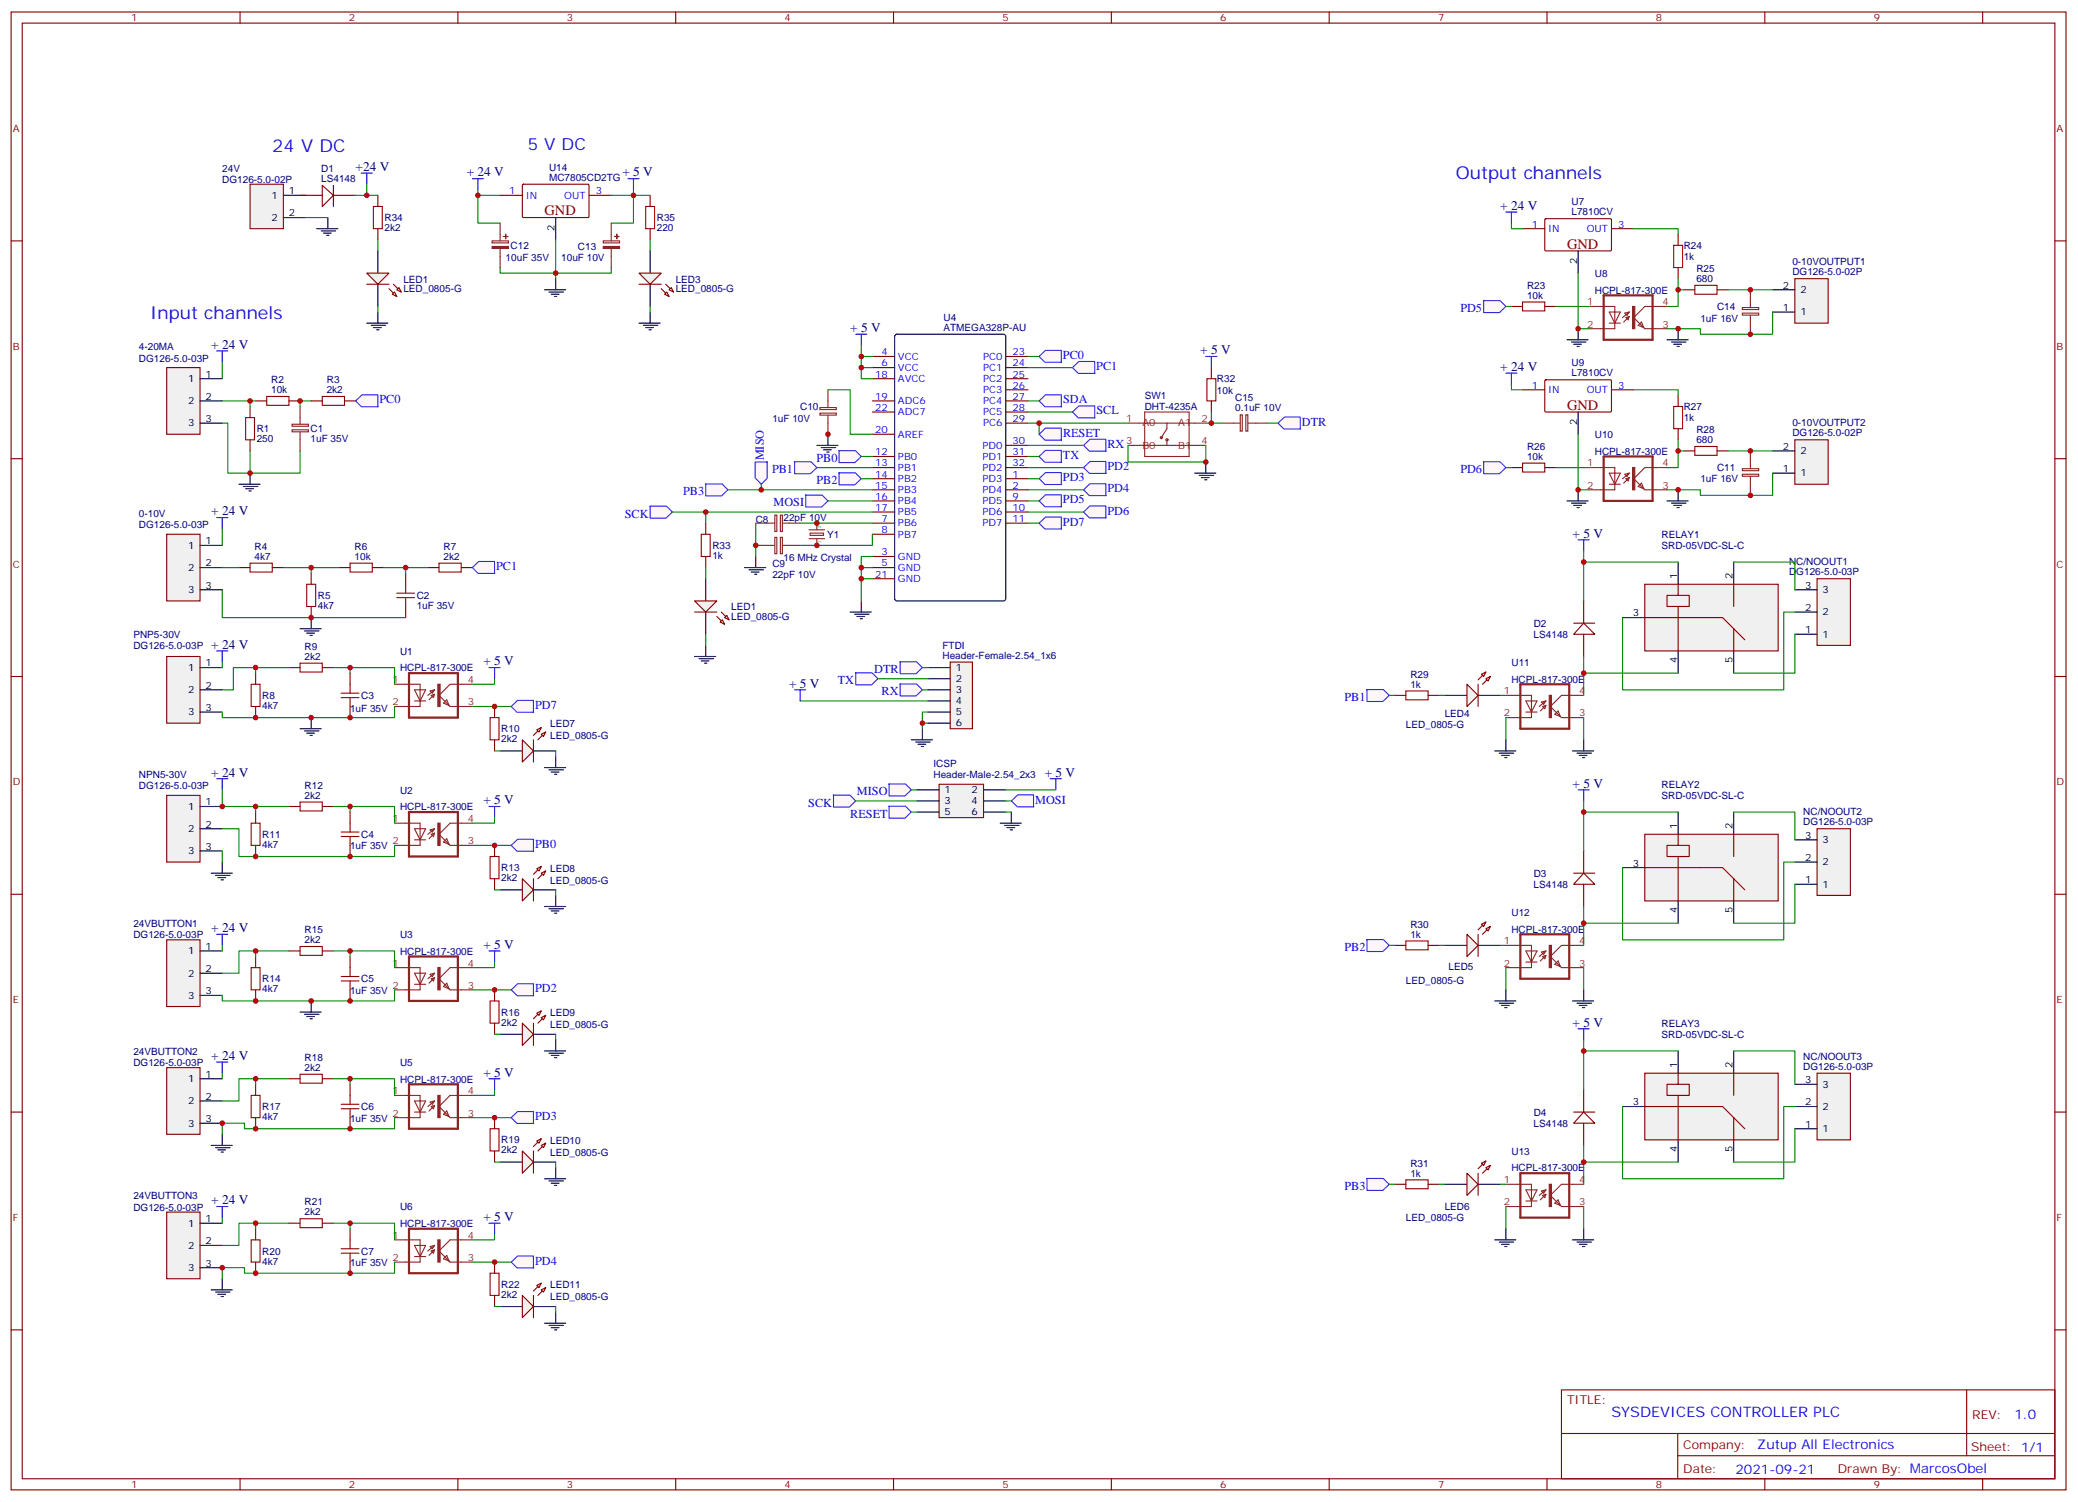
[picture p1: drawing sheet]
<svg xmlns="http://www.w3.org/2000/svg" width="660mm" height="477mm" viewBox="0 0 660 477" stroke-linecap="round" stroke-linejoin="round" font-family="sans-serif">
<defs><g id="words">
<g font-size="5.6" fill="#00f">
<text x="86.4" y="48.3">24 V DC</text>
<text x="462.1" y="56.7">Output channels</text>
<text x="47.6" y="101.2">Input channels</text>
</g>
<text font-size="5.3" fill="#00f" x="167.6" y="47.7">5 V DC</text>
<g font-size="4.6" fill="#800">
<text x="172.9" y="68.4">GND</text>
<text x="497.4" y="79">GND</text>
<text x="497.4" y="130.1">GND</text>
</g>
<text font-size="4.6" fill="#00f" x="511.5" y="449.7">SYSDEVICES CONTROLLER PLC</text>
<g font-size="4.2" fill="#000080">
<text x="112.9" y="54.3">+24 V</text>
<text x="148.2" y="56">+ 24 V</text>
<text x="197.6" y="56">+ 5 V</text>
<text x="476.2" y="66.6">+ 24 V</text>
<text x="269.9" y="105.4">+ 5 V</text>
<text x="67" y="110.7">+ 24 V</text>
<text x="381" y="112.5">+ 5 V</text>
<text x="476.2" y="117.8">+ 24 V</text>
<text x="67" y="163.6">+ 24 V</text>
<text x="499.2" y="170.7">+ 5 V</text>
<text x="67" y="206">+ 24 V</text>
<text x="153.5" y="211.2">+ 5 V</text>
<text x="250.5" y="218.3">+ 5 V</text>
<text x="67" y="246.5">+ 24 V</text>
<text x="331.6" y="246.5">+ 5 V</text>
<text x="499.2" y="250">+ 5 V</text>
<text x="153.5" y="255.3">+ 5 V</text>
<text x="67" y="295.9">+ 24 V</text>
<text x="153.5" y="301.2">+ 5 V</text>
<text x="499.2" y="325.9">+ 5 V</text>
<text x="67" y="336.5">+ 24 V</text>
<text x="153.5" y="341.8">+ 5 V</text>
<text x="67" y="382.3">+ 24 V</text>
<text x="153.5" y="387.6">+ 5 V</text>
</g>
<g font-size="4.2" fill="#00f">
<text x="639.5" y="450.5">1.0</text>
<text x="557.8" y="460.1">Zutup All Electronics</text>
<text x="550.9" y="467.9">2021-09-21</text>
</g>
<g font-size="3.9" fill="#00f">
<text x="463.6" y="99.1">PD5</text>
<text x="337.4" y="114">PC0</text>
<text x="348" y="117.5">PC1</text>
<text x="120.5" y="128">PC0</text>
<text x="337.4" y="128">SDA</text>
<text x="348" y="131.6">SCL</text>
<text x="413.3" y="135.1">DTR</text>
<text x="337.4" y="138.6">RESET</text>
<text x="351.5" y="142.2">RX</text>
<text x="242.4" y="146.2" transform="rotate(-90 242.4 146.2)">MISO</text>
<text x="259.2" y="146.7">PB0</text>
<text x="337.4" y="145.7">TX</text>
<text x="351.5" y="149.2">PD2</text>
<text x="245.1" y="150.2">PB1</text>
<text x="259.2" y="153.7">PB2</text>
<text x="337.4" y="152.8">PD3</text>
<text x="463.6" y="150.2">PD6</text>
<text x="216.8" y="157.3">PB3</text>
<text x="245.6" y="160.8">MOSI</text>
<text x="337.4" y="159.8">PD5</text>
<text x="351.5" y="156.3">PD4</text>
<text x="198.3" y="164.3">SCK</text>
<text x="337.4" y="166.9">PD7</text>
<text x="351.5" y="163.3">PD6</text>
<text x="157.5" y="181">PC1</text>
<text x="277.5" y="213.7">DTR</text>
<text x="265.9" y="217.2">TX</text>
<text x="279.9" y="220.8">RX</text>
<text x="169.9" y="225.1">PD7</text>
<text x="426.8" y="222.5">PB1</text>
<text x="256.6" y="256">SCK</text>
<text x="272" y="252.5">MISO</text>
<text x="328.6" y="255.1">MOSI</text>
<text x="269.9" y="259.6">RESET</text>
<text x="169.9" y="269.2">PB0</text>
<text x="426.8" y="301.9">PB2</text>
<text x="169.9" y="315">PD2</text>
<text x="169.9" y="355.6">PD3</text>
<text x="426.8" y="377.8">PB3</text>
<text x="169.9" y="401.5">PD4</text>
</g>
<g font-size="3.9" fill="#800">
<text x="497.4" y="445.8">TITLE:</text>
<text x="626" y="450.5">REV:</text>
<text x="534.3" y="460">Company:</text>
<text x="625.7" y="460.7">Sheet: 1/1</text>
<text x="534.3" y="467.7">Date:</text>
<text x="583.4" y="467.8">Drawn By: MarcosObel</text>
</g>
<g font-size="3.2" fill="#800">
<text x="41.6" y="6.8">1</text>
<text x="110.8" y="6.8">2</text>
<text x="179.9" y="6.8">3</text>
<text x="249.1" y="6.8">4</text>
<text x="318.2" y="6.8">5</text>
<text x="387.3" y="6.8">6</text>
<text x="456.5" y="6.8">7</text>
<text x="525.6" y="6.8">8</text>
<text x="594.8" y="6.8">9</text>
<text x="4.1" y="41.9">A</text>
<text x="652.8" y="41.9">A</text>
<text x="4.1" y="111.1">B</text>
<text x="652.8" y="111.1">B</text>
<text x="4.1" y="180.2">C</text>
<text x="652.8" y="180.2">C</text>
<text x="4.1" y="249.3">D</text>
<text x="652.8" y="249.3">D</text>
<text x="4.1" y="318.5">E</text>
<text x="652.8" y="318.5">E</text>
<text x="4.1" y="387.6">F</text>
<text x="652.8" y="387.6">F</text>
<text x="41.6" y="472.5">1</text>
<text x="110.8" y="472.5">2</text>
<text x="179.9" y="472.5">3</text>
<text x="249.1" y="472.5">4</text>
<text x="318.2" y="472.5">5</text>
<text x="387.3" y="472.5">6</text>
<text x="456.5" y="472.5">7</text>
<text x="525.6" y="472.5">8</text>
<text x="594.8" y="472.5">9</text>
</g>
<g font-size="3.2" fill="#000080">
<text x="70.6" y="58">DG126-5.0-02P</text>
<text x="70.6" y="54.5">24V</text>
<text x="102" y="57.8">LS4148</text>
<text x="102" y="54.6">D1</text>
<text x="174.3" y="57.4">MC7805CD2TG</text>
<text x="174.3" y="54.2">U14</text>
<text x="498.8" y="65.2">U7</text>
<text x="122.1" y="70.3">R34</text>
<text x="208.5" y="70.3">R35</text>
<text x="498.8" y="68.4">L7810CV</text>
<text x="122.1" y="73.4">2k2</text>
<text x="208.5" y="73.4">220</text>
<text x="160.5" y="83">10uF 35V</text>
<text x="162.1" y="79">C12</text>
<text x="178.2" y="83">10uF 10V</text>
<text x="183.4" y="79.4">C13</text>
<text x="534.5" y="82.6">1k</text>
<text x="534.5" y="79.1">R24</text>
<text x="128.1" y="89.7">LED1</text>
<text x="214.5" y="89.7">LED3</text>
<text x="506.2" y="87.9">U8</text>
<text x="538.5" y="89.5">680</text>
<text x="538.5" y="86.4">R25</text>
<text x="569" y="87.4">DG126-5.0-02P</text>
<text x="569" y="84.2">0-10VOUTPUT1</text>
<text x="128.1" y="92.8">LED_0805-G</text>
<text x="214.5" y="92.8">LED_0805-G</text>
<text x="484.7" y="94.8">10k</text>
<text x="484.7" y="91.6">R23</text>
<text x="506.2" y="93.2">HCPL-817-300E</text>
<text x="299.5" y="101.8">U4</text>
<text x="545" y="98.5">C14</text>
<text x="299.5" y="105.1">ATMEGA328P-AU</text>
<text x="539.8" y="102.4">1uF 16V</text>
<text x="44.1" y="111.3">4-20MA</text>
<text x="44.1" y="114.8">DG126-5.0-03P</text>
<text x="498.8" y="119.5">L7810CV</text>
<text x="498.8" y="116.3">U9</text>
<text x="86.1" y="124.8">10k</text>
<text x="86.1" y="121.6">R2</text>
<text x="103.7" y="124.8">2k2</text>
<text x="103.7" y="121.6">R3</text>
<text x="386.3" y="125">10k</text>
<text x="386.3" y="121.4">R32</text>
<text x="254" y="130.2">C10</text>
<text x="363.4" y="130.2">DHT-4235A</text>
<text x="363.4" y="126.7">SW1</text>
<text x="392.1" y="130.6">0.1uF 10V</text>
<text x="392.1" y="127.5">C15</text>
<text x="534.5" y="130.2">R27</text>
<text x="81.5" y="137.3">R1</text>
<text x="98.6" y="137.2">C1</text>
<text x="245.2" y="133.8">1uF 10V</text>
<text x="534.5" y="133.8">1k</text>
<text x="538.5" y="137.5">R28</text>
<text x="569" y="135.4">0-10VOUTPUT2</text>
<text x="81.5" y="140.5">250</text>
<text x="98.6" y="140.5">1uF 35V</text>
<text x="484.7" y="142.8">R26</text>
<text x="506.2" y="139.1">U10</text>
<text x="538.5" y="140.7">680</text>
<text x="569" y="138.6">DG126-5.0-02P</text>
<text x="484.7" y="146">10k</text>
<text x="506.2" y="144.4">HCPL-817-300E</text>
<text x="545" y="149.7">C11</text>
<text x="539.8" y="153.2">1uF 16V</text>
<text x="44.1" y="167.7">DG126-5.0-03P</text>
<text x="44.1" y="164.2">0-10V</text>
<text x="239.9" y="165.9">C8</text>
<text x="248.7" y="165.5">22pF 10V</text>
<text x="262.6" y="170.7">Y1</text>
<text x="527.4" y="170.9">RELAY1</text>
<text x="80.8" y="177.7">4k7</text>
<text x="80.8" y="174.6">R4</text>
<text x="112.6" y="177.7">10k</text>
<text x="112.6" y="174.6">R6</text>
<text x="140.8" y="177.7">2k2</text>
<text x="140.8" y="174.6">R7</text>
<text x="226.1" y="177.4">1k</text>
<text x="226.1" y="174.4">R33</text>
<text x="245.2" y="180">C9</text>
<text x="248.7" y="178">16 MHz Crystal</text>
<text x="527.4" y="174.4">SRD-05VDC-SL-C</text>
<text x="567.9" y="179.4">NC/NOOUT1</text>
<text x="245.2" y="183.5">22pF 10V</text>
<text x="567.9" y="182.7">DG126-5.0-03P</text>
<text x="100.9" y="190.1">R5</text>
<text x="132.3" y="190.1">C2</text>
<text x="100.9" y="193.3">4k7</text>
<text x="132.3" y="193.3">1uF 35V</text>
<text x="232.1" y="196.8">LED_0805-G</text>
<text x="232.1" y="193.8">LED1</text>
<text x="42.3" y="202.6">PNP5-30V</text>
<text x="486.8" y="202.6">LS4148</text>
<text x="486.8" y="199.1">D2</text>
<text x="42.3" y="206.1">DG126-5.0-03P</text>
<text x="96.7" y="209.5">2k2</text>
<text x="96.7" y="206.3">R9</text>
<text x="127" y="207.9">U1</text>
<text x="299.2" y="209.1">Header-Female-2.54_1x6</text>
<text x="299.2" y="206.1">FTDI</text>
<text x="127" y="213.2">HCPL-817-300E</text>
<text x="447.7" y="215.1">R29</text>
<text x="479.8" y="211.4">U11</text>
<text x="83.3" y="221.9">R8</text>
<text x="114.7" y="221.9">C3</text>
<text x="447.7" y="218.3">1k</text>
<text x="479.8" y="216.7">HCPL-817-300E</text>
<text x="83.3" y="225.1">4k7</text>
<text x="111.1" y="225.9">1uF 35V</text>
<text x="458.6" y="227.6">LED4</text>
<text x="159.1" y="232.5">R10</text>
<text x="174.6" y="230.8">LED7</text>
<text x="446.3" y="231.1">LED_0805-G</text>
<text x="159.1" y="235.7">2k2</text>
<text x="174.6" y="234.7">LED_0805-G</text>
<text x="296.3" y="243.5">ICSP</text>
<text x="44.1" y="250.6">DG126-5.0-03P</text>
<text x="44.1" y="247.1">NPN5-30V</text>
<text x="96.7" y="250.4">R12</text>
<text x="127" y="252">U2</text>
<text x="296.3" y="247">Header-Male-2.54_2x3</text>
<text x="527.4" y="250.2">RELAY2</text>
<text x="96.7" y="253.6">2k2</text>
<text x="127" y="257.3">HCPL-817-300E</text>
<text x="527.4" y="253.8">SRD-05VDC-SL-C</text>
<text x="572.4" y="262">DG126-5.0-03P</text>
<text x="572.4" y="258.9">NC/NOOUT2</text>
<text x="83.3" y="269.2">4k7</text>
<text x="83.3" y="266">R11</text>
<text x="111.1" y="269.6">1uF 35V</text>
<text x="114.7" y="266">C4</text>
<text x="159.1" y="279.7">2k2</text>
<text x="159.1" y="276.6">R13</text>
<text x="174.6" y="280.6">LED_0805-G</text>
<text x="174.6" y="276.7">LED8</text>
<text x="486.8" y="282">LS4148</text>
<text x="486.8" y="278.5">D3</text>
<text x="479.8" y="290.8">U12</text>
<text x="42.3" y="297.8">DG126-5.0-03P</text>
<text x="42.3" y="294.3">24VBUTTON1</text>
<text x="96.7" y="299.4">2k2</text>
<text x="96.7" y="296.3">R15</text>
<text x="127" y="297.8">U3</text>
<text x="447.7" y="297.7">1k</text>
<text x="447.7" y="294.5">R30</text>
<text x="479.8" y="296.1">HCPL-817-300E</text>
<text x="127" y="303.1">HCPL-817-300E</text>
<text x="83.3" y="311.9">R14</text>
<text x="114.7" y="311.9">C5</text>
<text x="459.8" y="307.9">LED5</text>
<text x="83.3" y="315">4k7</text>
<text x="111.1" y="315.6">1uF 35V</text>
<text x="446.3" y="312.3">LED_0805-G</text>
<text x="159.1" y="322.4">R16</text>
<text x="174.6" y="322.6">LED9</text>
<text x="159.1" y="325.6">2k2</text>
<text x="174.6" y="326.5">LED_0805-G</text>
<text x="527.4" y="329.6">SRD-05VDC-SL-C</text>
<text x="527.4" y="326.1">RELAY3</text>
<text x="42.3" y="334.9">24VBUTTON2</text>
<text x="42.3" y="338.4">DG126-5.0-03P</text>
<text x="96.7" y="340">2k2</text>
<text x="96.7" y="336.8">R18</text>
<text x="127" y="338.4">U5</text>
<text x="572.4" y="339.7">DG126-5.0-03P</text>
<text x="572.4" y="336.5">NC/NOOUT3</text>
<text x="127" y="343.7">HCPL-817-300E</text>
<text x="83.3" y="352.4">R17</text>
<text x="114.7" y="352.4">C6</text>
<text x="83.3" y="355.6">4k7</text>
<text x="111.1" y="356.2">1uF 35V</text>
<text x="486.8" y="357.8">LS4148</text>
<text x="486.8" y="354.3">D4</text>
<text x="159.1" y="363">R19</text>
<text x="174.6" y="363.1">LED10</text>
<text x="159.1" y="366.2">2k2</text>
<text x="174.6" y="367">LED_0805-G</text>
<text x="447.7" y="370.3">R31</text>
<text x="479.8" y="371.9">HCPL-817-300E</text>
<text x="479.8" y="366.6">U13</text>
<text x="447.7" y="373.5">1k</text>
<text x="42.3" y="380.8">24VBUTTON3</text>
<text x="96.7" y="382.7">R21</text>
<text x="42.3" y="384.3">DG126-5.0-03P</text>
<text x="96.7" y="385.9">2k2</text>
<text x="127" y="389.6">HCPL-817-300E</text>
<text x="127" y="384.3">U6</text>
<text x="446.3" y="387.8">LED_0805-G</text>
<text x="458.6" y="384.2">LED6</text>
<text x="83.3" y="401.5">4k7</text>
<text x="83.3" y="398.3">R20</text>
<text x="111.1" y="401.9">1uF 35V</text>
<text x="114.7" y="398.3">C7</text>
<text x="159.1" y="412">2k2</text>
<text x="159.1" y="408.9">R22</text>
<text x="174.6" y="412.8">LED_0805-G</text>
<text x="174.6" y="408.9">LED11</text>
</g>
<g font-size="3.2">
<text x="86.2" y="63.1">1</text>
<text x="91.7" y="61.7">1</text>
<text x="86.2" y="70.1">2</text>
<text x="91.7" y="68.7">2</text>
<text x="176" y="73.2" transform="rotate(-90 176 73.2)">2</text>
<text x="500.6" y="83.8" transform="rotate(-90 500.6 83.8)">2</text>
<text x="566" y="91.7">2</text>
<text x="571.5" y="93.1">2</text>
<text x="566" y="98.7">1</text>
<text x="571.5" y="100.1">1</text>
<text x="65.3" y="119.9">1</text>
<text x="59.7" y="121.3">1</text>
<text x="59.7" y="128.3">2</text>
<text x="65.3" y="126.9">2</text>
<text x="59.7" y="135.4">3</text>
<text x="65.3" y="134">3</text>
<text x="500.6" y="134.9" transform="rotate(-90 500.6 134.9)">2</text>
<text x="566" y="142.8">2</text>
<text x="566" y="149.9">1</text>
<text x="571.5" y="144.2">2</text>
<text x="571.5" y="151.3">1</text>
<text x="65.3" y="172.8">1</text>
<text x="59.7" y="174.2">1</text>
<text x="65.3" y="179.8">2</text>
<text x="59.7" y="181.3">2</text>
<text x="532.3" y="183.7" transform="rotate(-90 532.3 183.7)">1</text>
<text x="550" y="183.7" transform="rotate(-90 550 183.7)">2</text>
<text x="59.7" y="188.3">3</text>
<text x="65.3" y="186.9">3</text>
<text x="573" y="186.9">3</text>
<text x="578.6" y="188.3">3</text>
<text x="518.3" y="195.7">3</text>
<text x="573" y="194">2</text>
<text x="578.6" y="195.4">2</text>
<text x="573" y="201">1</text>
<text x="578.6" y="202.4">1</text>
<text x="59.7" y="213">1</text>
<text x="65.3" y="211.6">1</text>
<text x="303.4" y="213">1</text>
<text x="532.3" y="210.4" transform="rotate(-90 532.3 210.4)">4</text>
<text x="550" y="210.4" transform="rotate(-90 550 210.4)">5</text>
<text x="59.7" y="220.1">2</text>
<text x="65.3" y="218.7">2</text>
<text x="303.4" y="216.5">2</text>
<text x="303.4" y="220.1">3</text>
<text x="59.7" y="227.1">3</text>
<text x="65.3" y="225.7">3</text>
<text x="303.4" y="223.6">4</text>
<text x="303.4" y="227.1">5</text>
<text x="303.4" y="230.6">6</text>
<text x="299.9" y="251.8">1</text>
<text x="308.4" y="251.8">2</text>
<text x="59.7" y="257.1">1</text>
<text x="65.3" y="255.7">1</text>
<text x="299.9" y="255.3">3</text>
<text x="308.4" y="255.3">4</text>
<text x="65.3" y="262.7">2</text>
<text x="299.9" y="258.9">5</text>
<text x="308.4" y="258.9">6</text>
<text x="532.3" y="263.1" transform="rotate(-90 532.3 263.1)">1</text>
<text x="550" y="263.1" transform="rotate(-90 550 263.1)">2</text>
<text x="59.7" y="264.2">2</text>
<text x="65.3" y="269.8">3</text>
<text x="573" y="266.3">3</text>
<text x="578.6" y="267.7">3</text>
<text x="59.7" y="271.2">3</text>
<text x="518.3" y="275.1">3</text>
<text x="573" y="273.3">2</text>
<text x="578.6" y="274.7">2</text>
<text x="573" y="280.4">1</text>
<text x="578.6" y="281.8">1</text>
<text x="532.3" y="289.8" transform="rotate(-90 532.3 289.8)">4</text>
<text x="550" y="289.8" transform="rotate(-90 550 289.8)">5</text>
<text x="59.7" y="303">1</text>
<text x="65.3" y="301.6">1</text>
<text x="59.7" y="310">2</text>
<text x="65.3" y="308.6">2</text>
<text x="59.7" y="317.1">3</text>
<text x="65.3" y="315.7">3</text>
<text x="532.3" y="338.9" transform="rotate(-90 532.3 338.9)">1</text>
<text x="550" y="338.9" transform="rotate(-90 550 338.9)">2</text>
<text x="59.7" y="343.5">1</text>
<text x="65.3" y="342.1">1</text>
<text x="573" y="343.9">3</text>
<text x="578.6" y="345.3">3</text>
<text x="59.7" y="350.6">2</text>
<text x="65.3" y="349.2">2</text>
<text x="518.3" y="350.9">3</text>
<text x="573" y="350.9">2</text>
<text x="578.6" y="352.4">2</text>
<text x="59.7" y="357.6">3</text>
<text x="65.3" y="356.2">3</text>
<text x="573" y="358">1</text>
<text x="578.6" y="359.4">1</text>
<text x="532.3" y="365.7" transform="rotate(-90 532.3 365.7)">4</text>
<text x="550" y="365.7" transform="rotate(-90 550 365.7)">5</text>
<text x="59.7" y="389.4">1</text>
<text x="65.3" y="388">1</text>
<text x="65.3" y="395">2</text>
<text x="59.7" y="396.5">2</text>
<text x="59.7" y="403.5">3</text>
<text x="65.3" y="402.1">3</text>
</g>
<g font-size="3.2" fill="#00f">
<text x="161.7" y="61.7">1</text>
<text x="166.9" y="63.1">IN</text>
<text x="179.1" y="63.1">OUT</text>
<text x="189.1" y="61.7">3</text>
<text x="486.2" y="72.2">1</text>
<text x="491.4" y="73.7">IN</text>
<text x="503.7" y="73.7">OUT</text>
<text x="513.6" y="72.2">3</text>
<text x="279.9" y="112.8">4</text>
<text x="321.4" y="112.8">23</text>
<text x="277.8" y="119.9">18</text>
<text x="279.9" y="116.3">6</text>
<text x="285" y="114.2">VCC</text>
<text x="285" y="117.8">VCC</text>
<text x="312.1" y="114.2">PC0</text>
<text x="312.1" y="117.8">PC1</text>
<text x="321.4" y="116.3">24</text>
<text x="321.4" y="119.9">25</text>
<text x="285" y="121.3">AVCC</text>
<text x="312.1" y="121.3">PC2</text>
<text x="312.1" y="124.8">PC3</text>
<text x="321.4" y="123.4">26</text>
<text x="486.2" y="123.4">1</text>
<text x="491.4" y="124.8">IN</text>
<text x="503.7" y="124.8">OUT</text>
<text x="513.6" y="123.4">3</text>
<text x="277.8" y="126.9">19</text>
<text x="277.8" y="130.5">22</text>
<text x="285" y="128.3">ADC6</text>
<text x="285" y="131.9">ADC7</text>
<text x="312.1" y="128.3">PC4</text>
<text x="312.1" y="131.9">PC5</text>
<text x="321.4" y="126.9">27</text>
<text x="321.4" y="130.5">28</text>
<text x="277.8" y="137.5">20</text>
<text x="312.1" y="135.4">PC6</text>
<text x="321.4" y="134">29</text>
<text x="285" y="138.9">AREF</text>
<text x="311.8" y="142.5">PD0</text>
<text x="321.4" y="141">30</text>
<text x="277.8" y="144.6">12</text>
<text x="277.8" y="148.1">13</text>
<text x="285" y="146">PB0</text>
<text x="285" y="149.5">PB1</text>
<text x="311.8" y="146">PD1</text>
<text x="311.8" y="149.5">PD2</text>
<text x="321.4" y="144.6">31</text>
<text x="321.4" y="148.1">32</text>
<text x="277.8" y="151.6">14</text>
<text x="277.8" y="155.2">15</text>
<text x="285" y="153">PB2</text>
<text x="311.8" y="153">PD3</text>
<text x="321.4" y="151.6">1</text>
<text x="321.4" y="155.2">2</text>
<text x="277.8" y="158.7">16</text>
<text x="285" y="156.6">PB3</text>
<text x="285" y="160.1">PB4</text>
<text x="311.8" y="156.6">PD4</text>
<text x="311.8" y="160.1">PD5</text>
<text x="321.4" y="158.7">9</text>
<text x="277.8" y="162.2">17</text>
<text x="279.9" y="165.7">7</text>
<text x="285" y="163.6">PB5</text>
<text x="285" y="167.1">PB6</text>
<text x="311.8" y="163.6">PD6</text>
<text x="311.8" y="167.1">PD7</text>
<text x="321.4" y="162.2">10</text>
<text x="321.4" y="165.7">11</text>
<text x="279.9" y="169.3">8</text>
<text x="285" y="170.7">PB7</text>
<text x="279.9" y="176.3">3</text>
<text x="279.9" y="179.8">5</text>
<text x="285" y="177.7">GND</text>
<text x="277.8" y="183.4">21</text>
<text x="285" y="181.3">GND</text>
<text x="285" y="184.8">GND</text>
</g>
<g font-size="3.2" fill="#8d2323">
<text x="503.9" y="96.9">1</text>
<text x="527.8" y="96.9">4</text>
<text x="503.9" y="104">2</text>
<text x="527.8" y="104">3</text>
<text x="357.5" y="134">1</text>
<text x="362.7" y="135.4">A0</text>
<text x="374" y="135.4">A1</text>
<text x="381.4" y="134">2</text>
<text x="357.5" y="141">3</text>
<text x="362.7" y="142.5">B0</text>
<text x="374" y="142.5">B1</text>
<text x="381.4" y="141">4</text>
<text x="503.9" y="148.1">1</text>
<text x="527.8" y="148.1">4</text>
<text x="503.9" y="155.2">2</text>
<text x="527.8" y="155.2">3</text>
<text x="124.6" y="216.9">1</text>
<text x="148.5" y="216.9">4</text>
<text x="477.4" y="220.4">1</text>
<text x="501.3" y="220.4">4</text>
<text x="124.6" y="223.9">2</text>
<text x="148.5" y="223.9">3</text>
<text x="477.4" y="227.5">2</text>
<text x="501.3" y="227.5">3</text>
<text x="124.6" y="261">1</text>
<text x="148.5" y="261">4</text>
<text x="124.6" y="268">2</text>
<text x="148.5" y="268">3</text>
<text x="477.4" y="299.8">1</text>
<text x="501.3" y="299.8">4</text>
<text x="124.6" y="306.8">1</text>
<text x="148.5" y="306.8">4</text>
<text x="477.4" y="306.8">2</text>
<text x="501.3" y="306.8">3</text>
<text x="124.6" y="313.9">2</text>
<text x="148.5" y="313.9">3</text>
<text x="124.6" y="347.4">1</text>
<text x="148.5" y="347.4">4</text>
<text x="124.6" y="354.5">2</text>
<text x="148.5" y="354.5">3</text>
<text x="477.4" y="375.6">1</text>
<text x="501.3" y="375.6">4</text>
<text x="477.4" y="382.7">2</text>
<text x="501.3" y="382.7">3</text>
<text x="124.6" y="393.3">1</text>
<text x="148.5" y="393.3">4</text>
<text x="124.6" y="400.3">2</text>
<text x="148.5" y="400.3">3</text>
</g>
<g font-size="1.4" fill="#238d23">
<text x="260.7" y="167.5" transform="rotate(-90 260.7 167.5)">2</text>
<text x="260.7" y="172.4" transform="rotate(-90 260.7 172.4)">1</text>
</g>
</g></defs>
<path d="M78 132.6h2.8v7h-2.8zM84.7 125.9h7v2.8h-7zM102.3 125.9h7.1v2.8h-7.1z" fill="none" stroke="#a10000" stroke-width=".35"/>
<path d="M79.4 129v3.6M79.4 139.6v3.6M81.1 127.3h3.6M91.7 127.3h3.5M98.8 127.3h3.5M109.4 127.3h3.5" fill="none" stroke="#870000" stroke-width=".35"/>
<path d="M75.8 153.7h6.7M77.3 154.4h4.5M78 155.2h2.4M79 155.9h.7M79.4 150.2v3.5" fill="none" stroke="#000" stroke-width=".35"/>
<path d="M92.7 136.5h5.2v.6h-5.2zM92.7 134.7h5.2v.6h-5.2zM95.2 129v5.7M95.2 137.2v6" fill="none" stroke="#8c2424" stroke-width=".35"/>
<path d="M70.6 127.3h10.5M79.4 127.3v1.7M98.8 127.3h-3.6v1.7M79.4 143.2v7h15.8v-7" fill="none" stroke="#008700" stroke-width=".35"/>
<path d="M52.9 116.7h10.6v21.2h-10.6z" fill="#f0f0f0" stroke="#870000" stroke-width=".35"/>
<path d="M63.5 120.2h7.1M63.5 127.3h7.1M63.5 134.3h7.1" fill="none" stroke="#000" stroke-width=".35"/>
<path d="M70.6 114.9v5.3M70.6 134.3h1.7v15.9h7.1" fill="none" stroke="#008700" stroke-width=".35"/>
<path d="M68.8 111.4h3.5M70.6 111.4v3.5" fill="none" stroke="#00f" stroke-width=".35"/>
<path d="M112.9 127.3l2-2h5l.1 3.8h-5.3z" fill="#fff7f7" stroke="#420aff" stroke-width=".35"/>
<path d="M79.4 178.8h7v2.8h-7zM111.1 178.8h7.1v2.8h-7.1zM139.3 178.8h7.1v2.8h-7.1zM97.4 185.5h2.8v7h-2.8zM125.9 189.7h5.7M125.9 188.3h5.7M128.8 185.5v2.8M128.8 189.7v2.8" fill="none" stroke="#a10000" stroke-width=".35"/>
<path d="M75.8 180.2h3.6M86.4 180.2h3.6M98.8 182v3.5M98.8 192.5v3.6M107.6 180.2h3.5M118.2 180.2h3.5M128.8 182v3.5M128.8 192.5v3.6M135.8 180.2h3.5M146.4 180.2h3.5" fill="none" stroke="#870000" stroke-width=".35"/>
<path d="M95.2 199.6h6.8M98.8 196.1v3.5M96.7 200.3h4.5M97.4 201h2.4M98.4 201.7h.7" fill="none" stroke="#000" stroke-width=".35"/>
<path d="M70.6 187.3v8.8h58.2M90 180.2h17.6M98.8 180.2v1.8M121.7 180.2h14.1M128.8 180.2v1.8" fill="none" stroke="#008700" stroke-width=".35"/>
<path d="M149.9 180.2l2.1-1.9h5l.1 3.8h-5.3z" fill="#fff7f7" stroke="#420aff" stroke-width=".35"/>
<path d="M79.4 58.5h10.6v14.1h-10.6z" fill="#f0f0f0" stroke="#870000" stroke-width=".35"/>
<path d="M90 62h7M90 69.1h7M100.5 72.6h6.7M102 73.3h4.5M102.7 74h2.4M103.7 74.7h.7M104.1 69.1v3.5" fill="none" stroke="#000" stroke-width=".35"/>
<path d="M114.7 55h3.5M116.4 55v3.5" fill="none" stroke="#00f" stroke-width=".35"/>
<path d="M97 69.1h7.1M70.6 180.2h5.2" fill="none" stroke="#008700" stroke-width=".35"/>
<path d="M102.3 58.8l3.5 3.2-3.5 3.5z" fill="#fff" stroke="#870000" stroke-width=".35"/>
<path d="M105.8 58.8v6.7M95.2 62h7.1M105.8 62h7.1" fill="none" stroke="#870000" stroke-width=".35"/>
<path d="M116.4 58.5v3.5h-3.5" fill="none" stroke="#008700" stroke-width=".35"/>
<path d="M52.9 208.4h10.6v21.2h-10.6z" fill="#f0f0f0" stroke="#870000" stroke-width=".35"/>
<g fill="none" stroke="#000" stroke-width=".35">
<path d="M63.5 211.9h7.1M63.5 219h7.1M63.5 226.1h7.1M95.2 231.4h6.8M96.7 232.1h4.5M97.4 232.8h2.4M98.4 233.5h.7M98.8 227.8v3.6M172.9 243.7h6.7M174.3 244.4h4.6M175 245.1h2.4M176 245.8h.7"/>
<path d="M176.4 240.2v3.5"/>
</g>
<path d="M68.8 206.7h3.5M70.6 206.7v3.5M155.2 211.9h3.5M157 211.9v3.6" fill="none" stroke="#00f" stroke-width=".35"/>
<path d="M79.7 217.2h2.8v7.1h-2.8zM95.2 210.5h7.1v2.9h-7.1zM111.1 217.2v2.9M108.3 221.5h5.6M108.3 220.1h5.6M111.1 221.5v2.8M155.6 227.8h2.8v7.1h-2.8z" fill="none" stroke="#a10000" stroke-width=".35"/>
<path d="M81.1 213.7v3.5M91.7 211.9h3.5M102.3 211.9h3.5M111.1 213.7v3.5M81.1 224.3v3.5M111.1 224.3v3.5M157 224.3v3.5M157 234.9v3.5" fill="none" stroke="#870000" stroke-width=".35"/>
<path d="M125.2 217.2h8.1v7.1h-8.1M131.6 219h3.5l-1.8 3.5zM136.5 219.4l1.4-.4-.7 1.1zM137.9 219l-2.1 1.8M149.9 217.2h-7l-3.6 3.6 3.6 3.5h7M131.6 222.5h3.5M136.9 220.8l1-.4-.3 1.1zM137.9 220.4l-1.7 1.8M141.8 222.2l.7 1.7-1.7-.7z" fill="none" stroke="#8c2424" stroke-width=".35"/>
<path d="M129.8 213.7h15.5v14.1h-15.5z" fill="none" stroke="#8c2424" stroke-width=".71"/>
<path d="M139 217.2h.7v7.1h-.7z" fill="#8c2424" stroke="#8c2424" stroke-width=".35"/>
<path d="M70.6 210.2v1.7M81.1 211.9v1.8M91.7 211.9h-17.6v7.1h-3.5M105.8 211.9h5.3v1.8M111.1 211.9h14.1v5.3M157 215.5v1.7h-7.1M125.2 224.3v3.5h-54.6v-1.7M149.9 224.3h12.4" fill="none" stroke="#008700" stroke-width=".35"/>
<path d="M162.3 224.3l2-1.9h5l.1 3.7h-5.3z" fill="#fff7f7" stroke="#420aff" stroke-width=".35"/>
<path d="M52.9 252.5h10.6v21.2h-10.6z" fill="#f0f0f0" stroke="#870000" stroke-width=".35"/>
<path d="M63.5 256h7.1M63.5 263.1h7.1M63.5 270.2h7.1" fill="none" stroke="#000" stroke-width=".35"/>
<path d="M68.8 247.2h3.5M70.6 247.2v3.6M155.2 256h3.5M157 256v3.6" fill="none" stroke="#00f" stroke-width=".35"/>
<path d="M95.2 254.6h7.1v2.9h-7.1zM79.7 261.3h2.8v7.1h-2.8zM108.3 265.6h5.6M108.3 264.2h5.6M111.1 261.3v2.9M111.1 265.6v2.8M155.6 271.9h2.8v7.1h-2.8z" fill="none" stroke="#a10000" stroke-width=".35"/>
<path d="M81.1 257.8v3.5M91.7 256h3.5M102.3 256h3.5M111.1 257.8v3.5M81.1 268.4v3.5M111.1 268.4v3.5M157 268.4v3.5M157 279v3.5" fill="none" stroke="#870000" stroke-width=".35"/>
<path d="M125.2 261.3h8.1v7.1h-8.1M131.6 263.1h3.5l-1.8 3.5zM131.6 266.6h3.5M136.5 263.5l1.4-.4-.7 1.1zM136.9 264.9l1-.4-.3 1.1zM137.9 264.5l-1.7 1.8M137.9 263.1l-2.1 1.8M140.8 267.3l1-1 .7 1.7zM142.5 268l.4 .4h7M149.9 261.3h-7l-3.6 3.6 3.2 3.1" fill="none" stroke="#8c2424" stroke-width=".35"/>
<path d="M129.8 257.8h15.5v14.1h-15.5z" fill="none" stroke="#8c2424" stroke-width=".71"/>
<path d="M139 261.3h.7v7.1h-.7z" fill="#8c2424" stroke="#8c2424" stroke-width=".35"/>
<path d="M70.6 250.8v5.2h10.5M91.7 256h-10.6v1.8M105.8 256h5.3v1.8M111.1 256h14.1v5.3M157 259.6v1.7h-7.1M149.9 268.4h12.4" fill="none" stroke="#008700" stroke-width=".35"/>
<path d="M162.3 268.4l2-1.9h5l.1 3.7h-5.3z" fill="#fff7f7" stroke="#420aff" stroke-width=".35"/>
<path d="M70.6 263.1h5.2v8.8h49.4v-3.5M70.6 270.2v3.5" fill="none" stroke="#008700" stroke-width=".35"/>
<path d="M67 277.2h6.7M68.4 277.9h4.6M69.1 278.6h2.5M70.2 279.3h.7M70.6 273.7v3.5" fill="none" stroke="#000" stroke-width=".35"/>
<path d="M52.9 298.4h10.6v21.1h-10.6z" fill="#f0f0f0" stroke="#870000" stroke-width=".35"/>
<path d="M63.5 301.9h7.1M63.5 309h7.1M63.5 316h7.1" fill="none" stroke="#000" stroke-width=".35"/>
<path d="M68.8 296.6h3.5M70.6 296.6v3.5M155.2 301.9h3.5M157 301.9v3.5" fill="none" stroke="#00f" stroke-width=".35"/>
<path d="M79.7 307.2h2.8v7.1h-2.8zM95.2 300.5h7.1v2.8h-7.1zM108.3 311.4h5.6M108.3 310h5.6M111.1 307.2v2.8M111.1 311.4v2.9M155.6 317.8h2.8v7h-2.8z" fill="none" stroke="#a10000" stroke-width=".35"/>
<path d="M81.1 303.7v3.5M81.1 314.3v3.5M91.7 301.9h3.5M102.3 301.9h3.5M111.1 303.7v3.5M111.1 314.3v3.5M157 314.3v3.5M157 324.8v3.6" fill="none" stroke="#870000" stroke-width=".35"/>
<path d="M125.2 307.2h8.1v7.1h-8.1M131.6 309h3.5l-1.8 3.5zM131.6 312.5h3.5M136.5 309.3l1.4-.3-.7 1zM136.9 310.7l1-.3-.3 1zM137.9 310.4l-1.7 1.7M137.9 309l-2.1 1.7M141.8 312.1l.7 1.8-1.7-.7zM149.9 307.2h-7l-3.6 3.5 3.6 3.6h7" fill="none" stroke="#8c2424" stroke-width=".35"/>
<path d="M129.8 303.7h15.5v14.1h-15.5z" fill="none" stroke="#8c2424" stroke-width=".71"/>
<path d="M139 307.2h.7v7.1h-.7z" fill="#8c2424" stroke="#8c2424" stroke-width=".35"/>
<path d="M91.7 301.9h-10.6v1.8M105.8 301.9h5.3v1.8M111.1 301.9h14.1v5.3M149.9 314.3h12.4M157 305.4v1.8h-7.1" fill="none" stroke="#008700" stroke-width=".35"/>
<path d="M162.3 314.3l2-2h5l.1 3.8h-5.3z" fill="#fff7f7" stroke="#420aff" stroke-width=".35"/>
<path d="M284.2 106.3l.5-.2h33.9l.6 .4 .1 83.6-.5 .6-34.1 .1-.7-.5v-83.5zM98.8 317.8v3.5M95.2 321.3h6.8M96.7 322h4.5M97.4 322.7h2.4M98.4 323.4h.7" fill="none" stroke="#000" stroke-width=".35"/>
<path d="M70.6 300.1v1.8M81.1 301.9h-5.3v7.1h-5.2M125.2 314.3v3.5h-54.6v-1.8" fill="none" stroke="#008700" stroke-width=".35"/>
<g fill="none" stroke="#870000" stroke-width=".35">
<path d="M276.9 113.2h7.1M276.9 116.7h7.1M319.3 113.2h7M319.3 116.7h7M276.9 120.2h7.1M276.9 127.3h7.1M276.9 130.8h7.1M276.9 137.9h7.1M319.3 120.2h7M319.3 127.3h7M319.3 130.8h7M319.3 123.8h7"/>
<path d="M319.3 134.3h7M276.9 144.9h7.1M276.9 148.4h7.1M276.9 152h7.1M276.9 155.5h7.1M276.9 159h7.1M319.3 144.9h7M319.3 148.4h7M319.3 152h7M319.3 155.5h7M319.3 159h7M319.3 141.4h7"/>
<path d="M276.9 162.6h7.1M276.9 166.1h7.1M276.9 169.6h7.1M276.9 176.7h7.1M319.3 162.6h7M319.3 166.1h7M276.9 180.2h7.1M276.9 183.7h7.1"/>
</g>
<path d="M52.9 338.9h10.6v21.2h-10.6z" fill="#f0f0f0" stroke="#870000" stroke-width=".35"/>
<path d="M63.5 342.5h7.1M63.5 349.5h7.1M63.5 356.6h7.1" fill="none" stroke="#000" stroke-width=".35"/>
<path d="M68.8 337.2h3.5M70.6 337.2v3.5M155.2 342.5h3.5M157 342.5v3.5" fill="none" stroke="#00f" stroke-width=".35"/>
<path d="M79.7 347.8h2.8v7h-2.8zM95.2 341.1h7.1v2.8h-7.1zM108.3 352h5.6M108.3 350.6h5.6M111.1 347.8v2.8M111.1 352v2.8M155.6 358.4h2.8v7h-2.8z" fill="none" stroke="#a10000" stroke-width=".35"/>
<path d="M81.1 344.2v3.6M81.1 354.8v3.6M91.7 342.5h3.5M102.3 342.5h3.5M111.1 344.2v3.6M111.1 354.8v3.6M157 354.8v3.6M157 365.4v3.5" fill="none" stroke="#870000" stroke-width=".35"/>
<path d="M125.2 347.8h8.1v7h-8.1M131.6 349.5h3.5l-1.8 3.6zM131.6 353.1h3.5M136.5 349.9l1.4-.4-.7 1.1zM136.9 351.3l1-.4-.3 1.1zM137.9 350.9l-1.7 1.8M137.9 349.5l-2.1 1.8M141.8 352.7l.7 1.8-1.7-.7zM149.9 347.8h-7l-3.6 3.5 3.6 3.5h7" fill="none" stroke="#8c2424" stroke-width=".35"/>
<path d="M129.8 344.2h15.5v14.2h-15.5z" fill="none" stroke="#8c2424" stroke-width=".71"/>
<path d="M139 347.8h.7v7h-.7z" fill="#8c2424" stroke="#8c2424" stroke-width=".35"/>
<path d="M91.7 342.5h-10.6v1.7M105.8 342.5h5.3v1.7M111.1 342.5h14.1v5.3M149.9 354.8h12.4M157 346v1.8h-7.1" fill="none" stroke="#008700" stroke-width=".35"/>
<path d="M162.3 354.8l2-1.9h5l.1 3.8h-5.3z" fill="#fff7f7" stroke="#420aff" stroke-width=".35"/>
<path d="M67 363.6h6.7M68.4 364.3h4.6M69.1 365.1h2.5M70.2 365.8h.7M70.6 360.1v3.5" fill="none" stroke="#000" stroke-width=".35"/>
<path d="M70.6 340.7v1.8M81.1 358.4h-3.5v-1.8h-7v3.5M81.1 342.5h-5.3v7h-5.2" fill="none" stroke="#008700" stroke-width=".35"/>
<path d="M52.9 384.8h10.6v21.2h-10.6z" fill="#f0f0f0" stroke="#870000" stroke-width=".35"/>
<path d="M63.5 388.3h7.1M63.5 395.4h7.1M63.5 402.4h7.1" fill="none" stroke="#000" stroke-width=".35"/>
<path d="M68.8 383h3.5M70.6 383v3.6M155.2 388.3h3.5M157 388.3v3.6" fill="none" stroke="#00f" stroke-width=".35"/>
<path d="M79.7 393.6h2.8v7.1h-2.8zM95.2 386.9h7.1v2.8h-7.1zM108.3 397.9h5.6M108.3 396.5h5.6M111.1 393.6v2.9M111.1 397.9v2.8M155.6 404.2h2.8v7.1h-2.8z" fill="none" stroke="#a10000" stroke-width=".35"/>
<path d="M81.1 390.1v3.5M91.7 388.3h3.5M102.3 388.3h3.5M111.1 390.1v3.5M81.1 400.7v3.5M111.1 400.7v3.5M157 400.7v3.5M157 411.3v3.5" fill="none" stroke="#870000" stroke-width=".35"/>
<path d="M125.2 393.6h8.1v7.1h-8.1M131.6 395.4h3.5l-1.8 3.5zM131.6 398.9h3.5M136.5 395.7l1.4-.3-.7 1.1zM136.9 397.2l1-.4-.3 1.1zM137.9 396.8l-1.7 1.8M137.9 395.4l-2.1 1.8M141.8 398.6l.7 1.7-1.7-.7zM149.9 393.6h-7l-3.6 3.6 3.6 3.5h7" fill="none" stroke="#8c2424" stroke-width=".35"/>
<path d="M129.8 390.1h15.5v14.1h-15.5z" fill="none" stroke="#8c2424" stroke-width=".71"/>
<path d="M139 393.6h.7v7.1h-.7z" fill="#8c2424" stroke="#8c2424" stroke-width=".35"/>
<path d="M91.7 388.3h-10.6v1.8M105.8 388.3h5.3v1.8M111.1 388.3h14.1v5.3M157 391.9v1.7h-7.1M149.9 400.7h12.4" fill="none" stroke="#008700" stroke-width=".35"/>
<path d="M162.3 400.7l2-2h5l.1 3.8h-5.3z" fill="#fff7f7" stroke="#420aff" stroke-width=".35"/>
<path d="M67 409.5h6.7M68.4 410.2h4.6M69.1 410.9h2.5M70.2 411.6h.7M70.6 406v3.5" fill="none" stroke="#000" stroke-width=".35"/>
<path d="M70.6 386.6v1.7M81.1 388.3h-5.3v7.1h-5.2M125.2 400.7v3.5h-47.6v-1.8h-7v3.6" fill="none" stroke="#008700" stroke-width=".35"/>
<path d="M52.9 169.6h10.6v21.2h-10.6z" fill="#f0f0f0" stroke="#870000" stroke-width=".35"/>
<path d="M500.9 79.7v7M497.4 107.9h6.7M498.8 108.6h4.6M499.5 109.3h2.5M500.6 110h.7M500.9 104.4v3.5M63.5 173.1h7.1M63.5 180.2h7.1M63.5 187.3h7.1" fill="none" stroke="#000" stroke-width=".35"/>
<path d="M478 67.3h3.5M479.8 67.3v3.5M68.8 164.3h3.5M70.6 164.3v3.6" fill="none" stroke="#00f" stroke-width=".35"/>
<path d="M479.8 70.8v1.8h3.5M70.6 167.9v5.2" fill="none" stroke="#008700" stroke-width=".35"/>
<path d="M483.3 72.6h7.1M490.4 69.6l.3-.2 20.7 .1 .1 .3v9.7l-.3 .2-20.7-.1-.1-.3zM511.5 72.6h7.1M532.7 74.4v3.5M479.8 97.3h3.5M490.4 97.3h3.5M532.7 84.9v3.6" fill="none" stroke="#870000" stroke-width=".35"/>
<path d="M531.3 77.9h2.8v7h-2.8zM483.3 95.9h7.1v2.8h-7.1z" fill="none" stroke="#a10000" stroke-width=".35"/>
<path d="M504.5 97.3h8.1v7.1h-8.1M510.8 99.1h3.5l-1.7 3.5zM515.8 99.4l1.4-.3-.7 1zM517.2 99.1l-2.1 1.7M529.2 97.3h-7.1l-3.5 3.5 3.5 3.6h7.1M510.8 102.6h3.5M516.1 100.8l1.1-.3-.4 1zM517.2 100.5l-1.8 1.7M521.1 102.2l.7 1.8-1.8-.7z" fill="none" stroke="#8c2424" stroke-width=".35"/>
<path d="M509.1 93.8h15.5v14.1h-15.5z" fill="none" stroke="#8c2424" stroke-width=".71"/>
<path d="M518.2 97.3h.7v7.1h-.7z" fill="#8c2424" stroke="#8c2424" stroke-width=".35"/>
<path d="M470.9 95.4h5.3l1.8 1.9-2 1.9h-5z" fill="#fff7f7" stroke="#420aff" stroke-width=".35"/>
<path d="M518.6 72.6h14.1v1.8M478 97.3h1.8M493.9 97.3h10.6M500.9 86.7v17.7h3.6M532.7 88.5v8.8h-3.5M562.7 99.1v7h-22.9v-1.7h-10.6" fill="none" stroke="#008700" stroke-width=".35"/>
<path d="M529.2 107.9h6.7M530.6 108.6h4.6M531.3 109.3h2.5M532.3 110h.7M532.7 104.4v3.5" fill="none" stroke="#000" stroke-width=".35"/>
<path d="M569.7 88.5h10.6v14.1h-10.6z" fill="#f0f0f0" stroke="#870000" stroke-width=".35"/>
<path d="M562.7 99.1h7M562.7 92h7M500.9 130.8v7.1M497.4 159h6.7M498.8 159.7h4.6M500.9 155.5v3.5M499.5 160.4h2.5M500.6 161.1h.7" fill="none" stroke="#000" stroke-width=".35"/>
<path d="M538 90.6h7v2.8h-7zM531.3 129h2.8v7.1h-2.8zM483.3 147h7.1v2.9h-7.1z" fill="none" stroke="#a10000" stroke-width=".35"/>
<path d="M534.5 92h3.5M545 92h3.6M483.3 123.8h7.1M490.4 120.8l.3-.2h20.7l.1 .3v9.7l-.3 .2h-20.7l-.1-.3zM511.5 123.8h7.1M532.7 125.5v3.5M532.7 136.1v3.5M479.8 148.4h3.5M490.4 148.4h3.5" fill="none" stroke="#870000" stroke-width=".35"/>
<path d="M532.7 92h1.8M548.6 92h14.1M479.8 122v1.8h3.5" fill="none" stroke="#008700" stroke-width=".35"/>
<path d="M478 118.5h3.5M479.8 118.5v3.5" fill="none" stroke="#00f" stroke-width=".35"/>
<path d="M504.5 148.4h8.1v7.1h-8.1M510.8 150.2h3.5l-1.7 3.5zM510.8 153.7h3.5M515.8 150.6l1.4-.4-.7 1.1zM516.1 152l1.1-.4-.4 1.1zM517.2 151.6l-1.8 1.8M517.2 150.2l-2.1 1.8M521.1 153.4l.7 1.8-1.8-.8zM529.2 148.4h-7.1l-3.5 3.6 3.5 3.5h7.1" fill="none" stroke="#8c2424" stroke-width=".35"/>
<path d="M509.1 144.9h15.5v14.1h-15.5z" fill="none" stroke="#8c2424" stroke-width=".71"/>
<path d="M518.2 148.4h.7v7.1h-.7z" fill="#8c2424" stroke="#8c2424" stroke-width=".35"/>
<path d="M470.9 146.6h5.3l1.8 1.8-2 2h-5z" fill="#fff7f7" stroke="#420aff" stroke-width=".35"/>
<path d="M500.9 137.9v17.6h3.6M518.6 123.8h14.1v1.7M532.7 139.6v8.8h-3.5M478 148.4h1.8M493.9 148.4h10.6M562.7 150.2v7.1h-22.9v-1.8h-10.6" fill="none" stroke="#008700" stroke-width=".35"/>
<path d="M529.2 159h6.7M530.6 159.7h4.6M532.7 155.5v3.5M531.3 160.4h2.5M532.3 161.1h.7" fill="none" stroke="#000" stroke-width=".35"/>
<path d="M569.7 139.6h10.6v14.1h-10.6z" fill="#f0f0f0" stroke="#870000" stroke-width=".35"/>
<path d="M562.7 150.2h7M562.7 143.2h7" fill="none" stroke="#000" stroke-width=".35"/>
<path d="M538 141.7h7v2.9h-7z" fill="none" stroke="#a10000" stroke-width=".35"/>
<path d="M534.5 143.2h3.5M545 143.2h3.6" fill="none" stroke="#870000" stroke-width=".35"/>
<path d="M532.7 143.2h1.8M125.2 354.8v3.6h-44.1" fill="none" stroke="#008700" stroke-width=".35"/>
<path d="M433.8 218.9h5.3l1.9 1.9-2.1 1.9h-5z" fill="#fff7f7" stroke="#420aff" stroke-width=".35"/>
<path d="M522.1 185.5h42.3v21.2h-42.3z" fill="#f0f0f0" stroke="#870000" stroke-width=".35"/>
<path d="M532.7 178.4v7.1M550.3 178.4v7.1M515.1 196.1h7M532.7 206.7v7M550.3 206.7v7" fill="none" stroke="#000" stroke-width=".35"/>
<path d="M522.1 196.1h24.7l3.5 3.5M532.7 185.5v3.5h-3.5v3.5h7v-3.5h-3.5M532.7 192.5v14.2M550.3 185.5v7M550.3 199.6v7.1M550.3 199.6l3.6 3.5" fill="none" stroke="#870000" stroke-width=".35"/>
<path d="M502.7 197.8l3.5 3.6h-6.7z" fill="#fff" stroke="#870000" stroke-width=".35"/>
<path d="M499.5 197.8h6.7M502.7 190.8v7M502.7 201.4v7" fill="none" stroke="#870000" stroke-width=".35"/>
<path d="M478 220.8h8.1v7h-8.1M484.4 222.5h3.5l-1.8 3.6zM484.4 226.1h3.5M489.3 222.9l1.4-.4-.7 1.1zM489.7 224.3l1-.4-.3 1.1zM490.7 223.9l-1.8 1.8M490.7 222.5l-2.1 1.8M494.6 225.7l.7 1.8-1.8-.7zM502.7 220.8h-7l-3.6 3.5 3.6 3.5h7" fill="none" stroke="#8c2424" stroke-width=".35"/>
<path d="M482.6 217.2h15.5v14.2h-15.5z" fill="none" stroke="#8c2424" stroke-width=".71"/>
<path d="M491.8 220.8h.7v7h-.7z" fill="#8c2424" stroke="#8c2424" stroke-width=".35"/>
<path d="M532.7 178.4h-30v12.4M502.7 208.4v12.4M502.7 213.7h30" fill="none" stroke="#008700" stroke-width=".35"/>
<path d="M576.8 183.7h10.6v21.2h-10.6z" fill="#f0f0f0" stroke="#870000" stroke-width=".35"/>
<g fill="none" stroke="#000" stroke-width=".35">
<path d="M569.7 194.3h7.1M569.7 187.3h7.1M569.7 201.4h7.1M474.5 238.4h6.7M475.9 239.1h4.6M476.6 239.8h2.5M478 234.9v3.5M499.2 238.4h6.7M500.6 239.1h4.6M501.3 239.8h2.5M502.7 234.9v3.5M477.7 240.5h.7"/>
<path d="M502.4 240.5h.7"/>
</g>
<path d="M502.7 174.9v3.5M550.3 178.4h19.4v8.9M569.7 194.3h-3.5v24.7h-51.1v-22.9M569.7 201.4v12.3h-19.4M478 227.8v7.1M502.7 227.8v7.1" fill="none" stroke="#008700" stroke-width=".35"/>
<path d="M500.9 171.4h3.6M502.7 171.4v3.5" fill="none" stroke="#00f" stroke-width=".35"/>
<path d="M433.8 298.3h5.3l1.9 1.8-2.1 2h-5z" fill="#fff7f7" stroke="#420aff" stroke-width=".35"/>
<path d="M522.1 264.9h42.3v21.1h-42.3z" fill="#f0f0f0" stroke="#870000" stroke-width=".35"/>
<path d="M532.7 257.8v7.1M550.3 257.8v7.1M515.1 275.4h7M532.7 286v7.1M550.3 286v7.1" fill="none" stroke="#000" stroke-width=".35"/>
<path d="M522.1 275.4h24.7l3.5 3.6M532.7 264.9v3.5h-3.5v3.5h7v-3.5h-3.5M532.7 271.9v14.1M550.3 264.9v7M550.3 279v7M550.3 279l3.6 3.5" fill="none" stroke="#870000" stroke-width=".35"/>
<path d="M502.7 277.2l3.5 3.5h-6.7z" fill="#fff" stroke="#870000" stroke-width=".35"/>
<path d="M499.5 277.2h6.7M502.7 270.2v7M502.7 280.7v7.1" fill="none" stroke="#870000" stroke-width=".35"/>
<path d="M478 300.1h8.1v7.1h-8.1M484.4 301.9h3.5l-1.8 3.5zM484.4 305.4h3.5M489.3 302.3l1.4-.4-.7 1.1zM489.7 303.7l1-.4-.3 1.1zM490.7 303.3l-1.8 1.8M490.7 301.9l-2.1 1.8M494.6 305.1l.7 1.7-1.8-.7zM502.7 300.1h-7l-3.6 3.6 3.6 3.5h7" fill="none" stroke="#8c2424" stroke-width=".35"/>
<path d="M482.6 296.6h15.5v14.1h-15.5z" fill="none" stroke="#8c2424" stroke-width=".71"/>
<path d="M491.8 300.1h.7v7.1h-.7z" fill="#8c2424" stroke="#8c2424" stroke-width=".35"/>
<path d="M532.7 257.8h-30v12.4M502.7 287.8v12.3M502.7 293.1h30" fill="none" stroke="#008700" stroke-width=".35"/>
<path d="M576.8 263.1h10.6v21.2h-10.6z" fill="#f0f0f0" stroke="#870000" stroke-width=".35"/>
<g fill="none" stroke="#000" stroke-width=".35">
<path d="M569.7 273.7h7.1M569.7 266.6h7.1M569.7 280.7h7.1M474.5 317.8h6.7M475.9 318.5h4.6M476.6 319.2h2.5M477.7 319.9h.7M478 314.3v3.5M499.2 317.8h6.7M500.6 318.5h4.6M501.3 319.2h2.5M502.4 319.9h.7"/>
<path d="M502.7 314.3v3.5"/>
</g>
<path d="M502.7 254.3v3.5M550.3 257.8h19.4v8.8M569.7 273.7h-3.5v24.7h-51.1v-23M569.7 280.7v12.4h-19.4M478 307.2v7.1M502.7 307.2v7.1" fill="none" stroke="#008700" stroke-width=".35"/>
<path d="M500.9 250.8h3.6M502.7 250.8v3.5" fill="none" stroke="#00f" stroke-width=".35"/>
<path d="M433.8 374.1h5.3l1.9 1.9-2.1 1.9h-5z" fill="#fff7f7" stroke="#420aff" stroke-width=".35"/>
<path d="M522.1 340.7h42.3v21.2h-42.3z" fill="#f0f0f0" stroke="#870000" stroke-width=".35"/>
<path d="M532.7 333.7v7M550.3 333.7v7M515.1 351.3h7M532.7 361.9v7M550.3 361.9v7" fill="none" stroke="#000" stroke-width=".35"/>
<path d="M522.1 351.3h24.7l3.5 3.5M532.7 340.7v3.5h-3.5v3.6h7v-3.6h-3.5M532.7 347.8v14.1M550.3 340.7v7.1M550.3 354.8v7.1M550.3 354.8l3.6 3.6" fill="none" stroke="#870000" stroke-width=".35"/>
<path d="M502.7 353.1l3.5 3.5h-6.7z" fill="#fff" stroke="#870000" stroke-width=".35"/>
<path d="M499.5 353.1h6.7M502.7 346v7.1M502.7 356.6v7" fill="none" stroke="#870000" stroke-width=".35"/>
<path d="M478 376h8.1v7h-8.1M484.4 377.8h3.5l-1.8 3.5zM489.3 378.1l1.4-.3-.7 1zM489.7 379.5l1-.3-.3 1zM490.7 379.2l-1.8 1.7M490.7 377.8l-2.1 1.7M502.7 376h-7l-3.6 3.5 3.6 3.5h7M484.4 381.3h3.5M494.6 380.9l.7 1.8-1.8-.7z" fill="none" stroke="#8c2424" stroke-width=".35"/>
<path d="M482.6 372.5h15.5v14.1h-15.5z" fill="none" stroke="#8c2424" stroke-width=".71"/>
<path d="M491.8 376h.7v7h-.7z" fill="#8c2424" stroke="#8c2424" stroke-width=".35"/>
<path d="M532.7 333.7h-30v12.3M502.7 363.6v12.4M502.7 368.9h30" fill="none" stroke="#008700" stroke-width=".35"/>
<path d="M576.8 340.7h10.6v21.2h-10.6z" fill="#f0f0f0" stroke="#870000" stroke-width=".35"/>
<g fill="none" stroke="#000" stroke-width=".35">
<path d="M569.7 358.4h7.1M569.7 351.3h7.1M569.7 344.2h7.1M474.5 393.6h6.7M475.9 394.3h4.6M476.6 395h2.5M477.7 395.7h.7M478 390.1v3.5M499.2 393.6h6.7M500.6 394.3h4.6M501.3 395h2.5M502.4 395.7h.7"/>
<path d="M502.7 390.1v3.5"/>
</g>
<path d="M548.6 143.2h14.1M441 220.8h1.7M441 300.1h1.7M502.7 330.1v3.6M550.3 333.7h19.4v10.5M515.1 351.3v22.9h51.1v-22.9h3.5M569.7 358.4v10.5h-19.4M441 376h1.7M478 383v7.1M502.7 383v7.1" fill="none" stroke="#008700" stroke-width=".35"/>
<path d="M500.9 326.6h3.6M502.7 326.6v3.5" fill="none" stroke="#00f" stroke-width=".35"/>
<path d="M446.3 219.4h7v2.8h-7zM446.3 298.7h7v2.9h-7zM446.3 374.6h7v2.8h-7z" fill="none" stroke="#a10000" stroke-width=".35"/>
<path d="M442.7 220.8h3.6M453.3 220.8h3.5M442.7 300.1h3.6M453.3 300.1h3.5M442.7 376h3.6M453.3 376h3.5" fill="none" stroke="#870000" stroke-width=".35"/>
<path d="M329.8 113.2l2.1-2h5l.1 3.8h-5.3z" fill="#fff7f7" stroke="#420aff" stroke-width=".35"/>
<path d="M326.3 113.2h3.5" fill="none" stroke="#008700" stroke-width=".35"/>
<path d="M340.4 116.7l2.1-1.9h5l.1 3.8h-5.3z" fill="#fff7f7" stroke="#420aff" stroke-width=".35"/>
<path d="M326.3 116.7h14.1" fill="none" stroke="#008700" stroke-width=".35"/>
<g fill="#fff7f7" stroke="#420aff" stroke-width=".35">
<path d="M329.8 166.1l2.1-2h5l.1 3.8h-5.3z"/>
<path d="M344 162.6l2-2h5l.1 3.8h-5.3z"/>
<path d="M329.8 159l2.1-1.9h5l.1 3.8h-5.3z"/>
<path d="M344 155.5l2-1.9h5l.1 3.8h-5.3z"/>
<path d="M329.8 152l2.1-2h5l.1 3.8h-5.3z"/>
<path d="M344 148.4l2-1.9h5l.1 3.8h-5.3z"/>
<path d="M266.3 143.1h5.3l1.8 1.8-2 2h-5.1z"/>
<path d="M252.1 146.6h5.3l1.9 1.8-2 2h-5.1z"/>
<path d="M266.3 150.1h5.3l1.8 1.9-2 1.9h-5.1z"/>
<path d="M223.9 153.7h5.3l1.9 1.8-2.1 1.9h-5z"/>
</g>
<g fill="none" stroke="#008700" stroke-width=".35">
<path d="M151.7 60.3v10.5h7M151.7 62h7M194 62h7.1M201.1 60.3v10.5h-7.1M158.7 84.9v1.8h35.3v-1.8M273.4 109.6v10.6h3.5M273.4 113.2h3.5M273.4 116.7h3.5M262.8 123.8h7.1v14.1h7M231.1 155.5h45.8M259.3 148.4h17.6M273.4 152h3.5"/>
<path d="M273.4 144.9h3.5M326.3 148.4h17.7M326.3 152h3.5M326.3 155.5h17.7M326.3 159h3.5M326.3 162.6h17.7M326.3 166.1h3.5"/>
</g>
<path d="M149.9 56.7h3.6M151.7 56.7v3.6M199.3 56.7h3.5M201.1 56.7v3.6M271.6 106.1h3.6M273.4 106.1v3.5" fill="none" stroke="#00f" stroke-width=".35"/>
<path d="M176.4 69.1v7M172.9 92h6.7M174.3 92.7h4.6M175 93.4h2.4M176 94.1h.7M176.4 88.5v3.5M262.8 137.9v3.5M259.3 141.4h6.7M260.7 142.1h4.6M261.4 142.8h2.5M262.5 143.5h.7" fill="none" stroke="#000" stroke-width=".35"/>
<path d="M165.9 58.7l.3-.2h20.6l.2 .3-.1 10.1-.3 .2-20.6-.1-.2-.3zM158.7 62h7.1M187 62h7" fill="none" stroke="#870000" stroke-width=".35"/>
<g fill="none" stroke="#8c2424" stroke-width=".35">
<path d="M156.2 76.5h5.2v.6h-5.2zM158.7 70.8v5.7M158.7 79v5.9M191.5 76.5h5.2v.6h-5.2zM194 70.8v5.7M194 79v5.9M553.1 99.4h5.2v.6h-5.2zM553.1 97.6h5.2v.7h-5.2zM555.6 92v5.6M555.6 100.1v6M260.3 131.2h5.2v.6h-5.2zM260.3 129.4h5.2v.6h-5.2z"/>
<path d="M262.8 123.8v5.6M262.8 131.9v6M553.1 150.6h5.2v.6h-5.2zM553.1 148.8h5.2v.6h-5.2zM555.6 143.2v5.6M555.6 151.3v6M256.8 168.2h5M256.8 171h5M257.2 169.3h4.2v.7h-4.2zM259.3 166.1v2.1M259.3 171v2.1"/>
</g>
<g fill="#8c2424" stroke="#8c2424" stroke-width=".35">
<path d="M156.2 78.2h5.2v.7h-5.2z"/>
<path d="M159.8 75.1h1.4z"/>
<path d="M160.5 74.4v1.4z"/>
<path d="M191.5 78.2h5.2v.7h-5.2z"/>
<path d="M195.1 75.1h1.4z"/>
<path d="M195.8 74.4v1.4z"/>
</g>
<g fill="#8c2424">
<circle cx="259.3" cy="166.1" r=".18"/>
<circle cx="259.3" cy="173.1" r=".18"/>
</g>
<path d="M326.3 134.3h31.8M384.5 130.8v3.5h-1.7M358.1 141.4v5.3h24.7v-5.3M239.9 166.1v10.6M254 166.1h22.9M276.9 169.6v3.5h-22.9" fill="none" stroke="#008700" stroke-width=".35"/>
<g fill="none" stroke="#8c2424" stroke-width=".35">
<path d="M358.1 134.3h24.7M363.4 130.8h14.1v14.1h-14.1zM370.4 134.3v1.8l-1.7 2.8M370.4 139.6v1.8M388.1 134.3h5.6M393.7 131.7h.6v5.2h-.6zM395.5 131.7h.6v5.2h-.6zM396.2 134.3h6M358.1 141.4h24.7M239.9 166.1h6M239.9 173.1h6M246 163.5h.6v5.2h-.6z"/>
<path d="M246 170.6h.6v5.2h-.6zM247.7 163.5h.7v5.2h-.7zM247.7 170.6h.7v5.2h-.7zM248.4 166.1h5.6M248.4 173.1h5.6"/>
<circle cx="368.7" cy="138.9" r=".35"/>
<circle cx="370.4" cy="139.6" r=".35"/>
</g>
<path d="M379.2 150.2h6.7M380.6 150.9h4.6M381.4 151.6h2.4M382.4 152.3h.7M382.8 146.7v3.5M239.9 176.7v3.5M236.4 180.2h6.7M237.8 180.9h4.6M238.5 181.6h2.4M239.5 182.3h.7" fill="none" stroke="#000" stroke-width=".35"/>
<path d="M383.1 120.2h2.8v7.1h-2.8z" fill="none" stroke="#a10000" stroke-width=".35"/>
<path d="M384.5 116.7v3.5M384.5 127.3v3.5" fill="none" stroke="#870000" stroke-width=".35"/>
<path d="M382.8 113.2h3.5M384.5 113.2v3.5" fill="none" stroke="#00f" stroke-width=".35"/>
<path d="M405.7 134.3l2-1.9h5l.1 3.8h-5.3z" fill="#fff7f7" stroke="#420aff" stroke-width=".35"/>
<path d="M384.5 134.3h3.6M402.2 134.3h3.5" fill="none" stroke="#008700" stroke-width=".35"/>
<g fill="#fff7f7" stroke="#420aff" stroke-width=".35">
<path d="M329.8 144.9l2.1-1.9h5l.1 3.8h-5.3z"/>
<path d="M344 141.4l2-1.9h5l.1 3.7h-5.3z"/>
</g>
<path d="M326.3 141.4h17.7M326.3 144.9h3.5M276.9 176.7h-3.5v14.1M273.4 180.2h3.5M273.4 183.7h3.5" fill="none" stroke="#008700" stroke-width=".35"/>
<path d="M269.9 194.3h6.7M271.3 195h4.6M272 195.7h2.5M273 196.4h.8M273.4 190.8v3.5" fill="none" stroke="#000" stroke-width=".35"/>
<g fill="#fff7f7" stroke="#420aff" stroke-width=".35">
<path d="M239.7 146.7l3.8-.1v5.3l-1.8 1.8-2-2z"/>
<path d="M255.7 157.2h5.3l1.8 1.8-2 2h-5z"/>
<path d="M206.3 160.7h5.3l1.8 1.9-2 1.9h-5z"/>
</g>
<path d="M241.7 153.7v1.8M262.8 159h14.1M213.4 162.6h63.5" fill="none" stroke="#008700" stroke-width=".35"/>
<path d="M222.6 169.6h2.8v7.1h-2.8z" fill="none" stroke="#a10000" stroke-width=".35"/>
<path d="M224 166.1v3.5M224 176.7v3.5" fill="none" stroke="#870000" stroke-width=".35"/>
<path d="M224 183.7v7.1M224 194.3v7.1" fill="none" stroke="#000" stroke-width=".35"/>
<path d="M220.5 190.8h7l-3.5 3.5z" fill="#f0f0f0" stroke="#870000" stroke-width=".35"/>
<path d="M227.5 195.7l2.5 2.5M229 194.3l2.4 2.5" fill="none" stroke="#870000" stroke-width=".35"/>
<g fill="#f0f0f0" stroke="#870000" stroke-width=".35">
<path d="M228.6 197.5l.7-.7 .7 1.4z"/>
<path d="M230 196.1l.7-.7 .7 1.4z"/>
</g>
<path d="M220.5 194.3h7" fill="none" stroke="#870000" stroke-width=".35"/>
<path d="M220.5 208.4h6.7M221.9 209.1h4.6M222.6 209.8h2.5M223.7 210.5h.7M224 204.9v3.5" fill="none" stroke="#000" stroke-width=".35"/>
<path d="M224 162.6v3.5M224 180.2v3.5" fill="none" stroke="#008700" stroke-width=".35"/>
<g fill="#fff7f7" stroke="#420aff" stroke-width=".35">
<path d="M329.8 127.3l2.1-2h5l.1 3.8h-5.3z"/>
<path d="M340.4 130.8l2.1-1.9h5l.1 3.8h-5.3z"/>
</g>
<path d="M326.3 130.8h14.1M326.3 127.3h3.5" fill="none" stroke="#008700" stroke-width=".35"/>
<path d="M301.6 210.2h7.1v21.2h-7.1z" fill="#f0f0f0" stroke="#870000" stroke-width=".35"/>
<path d="M294.6 211.9h7M294.6 215.5h7M294.6 219h7M294.6 222.5h7M294.6 226.1h7M294.6 229.6h7" fill="none" stroke="#000" stroke-width=".35"/>
<path d="M298.1 249h14.1v10.6h-14.1z" fill="#f0f0f0" stroke="#870000" stroke-width=".35"/>
<path d="M119.9 79.7v7M119.9 90.2v7.1M291 250.8h7.1M291 254.3h7.1M291 257.8h7.1M312.2 250.8h7.1M312.2 254.3h7.1M312.2 257.8h7.1" fill="none" stroke="#000" stroke-width=".35"/>
<path d="M116.4 86.7h7.1l-3.6 3.5z" fill="#f0f0f0" stroke="#870000" stroke-width=".35"/>
<path d="M123.5 91.7l2.4 2.4M124.9 90.2l2.5 2.5" fill="none" stroke="#870000" stroke-width=".35"/>
<g fill="#f0f0f0" stroke="#870000" stroke-width=".35">
<path d="M125.2 92.7l.7 1.4-1.4-.7z"/>
<path d="M126.6 91.3l.8 1.4-1.5-.7z"/>
</g>
<path d="M119.9 62v3.5M119.9 72.6v3.5M116.4 90.2h7.1" fill="none" stroke="#870000" stroke-width=".35"/>
<path d="M118.5 65.5h2.9v7.1h-2.9z" fill="none" stroke="#a10000" stroke-width=".35"/>
<path d="M116.4 62h3.5M119.9 76.1v3.6" fill="none" stroke="#008700" stroke-width=".35"/>
<path d="M206.4 79.7v7M119.9 99.1v3.5M206.4 90.2v7.1M116.4 102.6h6.7M117.8 103.3h4.6M118.5 104h2.5M119.6 104.7h.7" fill="none" stroke="#000" stroke-width=".35"/>
<path d="M202.8 86.7h7.1l-3.5 3.5z" fill="#f0f0f0" stroke="#870000" stroke-width=".35"/>
<path d="M209.9 91.7l2.5 2.4M211.3 90.2l2.5 2.5" fill="none" stroke="#870000" stroke-width=".35"/>
<g fill="#f0f0f0" stroke="#870000" stroke-width=".35">
<path d="M211 93.4l.7-.7 .7 1.4z"/>
<path d="M213.1 91.3l.7 1.4-1.4-.7z"/>
</g>
<path d="M206.4 62v3.5M206.4 72.6v3.5M202.8 90.2h7.1" fill="none" stroke="#870000" stroke-width=".35"/>
<path d="M205 65.5h2.8v7.1h-2.8z" fill="none" stroke="#a10000" stroke-width=".35"/>
<path d="M201.1 62h5.3M206.4 76.1v3.6M206.4 97.3v1.8" fill="none" stroke="#008700" stroke-width=".35"/>
<path d="M206.4 99.1v3.5M202.8 102.6h6.7M204.3 103.3h4.5M205 104h2.4M206 104.7h.7M458.6 220.8h7.1M469.2 220.8h7" fill="none" stroke="#000" stroke-width=".35"/>
<path d="M465.7 217.2l3.5 3.6-3.5 3.5z" fill="#f0f0f0" stroke="#870000" stroke-width=".35"/>
<path d="M471.7 213.4l-2.5 2.4M473.1 214.8l-2.5 2.4" fill="none" stroke="#870000" stroke-width=".35"/>
<g fill="#f0f0f0" stroke="#870000" stroke-width=".35">
<path d="M471.7 215.5l1.4-.7-.7 1.4z"/>
<path d="M470.3 214.1l1.4-.7-.7 1.4z"/>
</g>
<path d="M469.2 217.2v7.1" fill="none" stroke="#870000" stroke-width=".35"/>
<path d="M456.8 220.8h1.8M476.2 220.8h1.8" fill="none" stroke="#008700" stroke-width=".35"/>
<path d="M458.6 300.1h7.1M469.2 300.1h7" fill="none" stroke="#000" stroke-width=".35"/>
<path d="M465.7 296.6l3.5 3.5-3.5 3.6z" fill="#f0f0f0" stroke="#870000" stroke-width=".35"/>
<path d="M471.7 292.7l-2.5 2.5M473.1 294.1l-2.5 2.5" fill="none" stroke="#870000" stroke-width=".35"/>
<g fill="#f0f0f0" stroke="#870000" stroke-width=".35">
<path d="M471.7 294.9l1.4-.8-.7 1.5z"/>
<path d="M470.3 293.4l1.4-.7-.7 1.4z"/>
</g>
<path d="M469.2 296.6v7.1" fill="none" stroke="#870000" stroke-width=".35"/>
<path d="M456.8 300.1h1.8M476.2 300.1h1.8" fill="none" stroke="#008700" stroke-width=".35"/>
<path d="M458.6 376h7.1M469.2 376h7" fill="none" stroke="#000" stroke-width=".35"/>
<path d="M465.7 372.5l3.5 3.5-3.5 3.5z" fill="#f0f0f0" stroke="#870000" stroke-width=".35"/>
<path d="M471.7 368.6l-2.5 2.5M473.1 370l-2.5 2.5" fill="none" stroke="#870000" stroke-width=".35"/>
<g fill="#f0f0f0" stroke="#870000" stroke-width=".35">
<path d="M471.7 370.7l1.4-.7-.7 1.4z"/>
<path d="M470.3 369.3l1.4-.7-.7 1.4z"/>
</g>
<path d="M469.2 372.5v7" fill="none" stroke="#870000" stroke-width=".35"/>
<path d="M456.8 376h1.8M476.2 376h1.8" fill="none" stroke="#008700" stroke-width=".35"/>
<path d="M158.7 238.4h7.1M169.3 238.4h7.1" fill="none" stroke="#000" stroke-width=".35"/>
<path d="M165.8 234.9l3.5 3.5-3.5 3.5z" fill="#f0f0f0" stroke="#870000" stroke-width=".35"/>
<path d="M171.8 231l-2.5 2.5M173.2 232.4l-2.5 2.5" fill="none" stroke="#870000" stroke-width=".35"/>
<g fill="#f0f0f0" stroke="#870000" stroke-width=".35">
<path d="M171.8 233.1l1.4-.7-.7 1.4z"/>
<path d="M170.4 231.7l1.4-.7-.7 1.4z"/>
</g>
<path d="M169.3 234.9v7" fill="none" stroke="#870000" stroke-width=".35"/>
<path d="M157 238.4h1.7M176.4 238.4v1.8" fill="none" stroke="#008700" stroke-width=".35"/>
<path d="M158.7 282.5h7.1M169.3 282.5h7.1M172.9 287.8h6.7M174.3 288.5h4.6M175 289.2h2.4M176 289.9h.7M176.4 284.3v3.5" fill="none" stroke="#000" stroke-width=".35"/>
<path d="M165.8 279l3.5 3.5-3.5 3.5z" fill="#f0f0f0" stroke="#870000" stroke-width=".35"/>
<path d="M171.8 275.1l-2.5 2.5M173.2 276.5l-2.5 2.5" fill="none" stroke="#870000" stroke-width=".35"/>
<g fill="#f0f0f0" stroke="#870000" stroke-width=".35">
<path d="M171.8 277.2l1.4-.7-.7 1.4z"/>
<path d="M170.4 275.8l1.4-.7-.7 1.4z"/>
</g>
<path d="M169.3 279v7" fill="none" stroke="#870000" stroke-width=".35"/>
<path d="M157 282.5h1.7M176.4 282.5v1.8" fill="none" stroke="#008700" stroke-width=".35"/>
<path d="M158.7 328.4h7.1M169.3 328.4h7.1M172.9 333.7h6.7M174.3 334.4h4.6M175 335.1h2.4M176 335.8h.7M176.4 330.1v3.6" fill="none" stroke="#000" stroke-width=".35"/>
<path d="M165.8 324.8l3.5 3.6-3.5 3.5z" fill="#f0f0f0" stroke="#870000" stroke-width=".35"/>
<path d="M171.8 321l-2.5 2.4M173.2 322.4l-2.5 2.4" fill="none" stroke="#870000" stroke-width=".35"/>
<g fill="#f0f0f0" stroke="#870000" stroke-width=".35">
<path d="M171.8 323.1l1.4-.7-.7 1.4z"/>
<path d="M170.4 321.7l1.4-.7-.7 1.4z"/>
</g>
<path d="M169.3 324.8v7.1" fill="none" stroke="#870000" stroke-width=".35"/>
<path d="M157 328.4h1.7M176.4 328.4v1.7" fill="none" stroke="#008700" stroke-width=".35"/>
<path d="M158.7 368.9h7.1M169.3 368.9h7.1M172.9 374.2h6.7M174.3 374.9h4.6M175 375.6h2.4M176 376.3h.7M176.4 370.7v3.5" fill="none" stroke="#000" stroke-width=".35"/>
<path d="M165.8 365.4l3.5 3.5-3.5 3.6z" fill="#f0f0f0" stroke="#870000" stroke-width=".35"/>
<path d="M171.8 361.5l-2.5 2.5M173.2 362.9l-2.5 2.5" fill="none" stroke="#870000" stroke-width=".35"/>
<g fill="#f0f0f0" stroke="#870000" stroke-width=".35">
<path d="M171.8 363.6l1.4-.7-.7 1.4z"/>
<path d="M170.4 362.2l1.4-.7-.7 1.4z"/>
</g>
<path d="M169.3 365.4v7.1" fill="none" stroke="#870000" stroke-width=".35"/>
<path d="M157 368.9h1.7M176.4 368.9v1.8" fill="none" stroke="#008700" stroke-width=".35"/>
<path d="M158.7 414.8h7.1M169.3 414.8h7.1M176.4 416.6v3.5M172.9 420.1h6.7M174.3 420.8h4.6M175 421.5h2.4M176 422.2h.7" fill="none" stroke="#000" stroke-width=".35"/>
<path d="M165.8 411.3l3.5 3.5-3.5 3.5z" fill="#f0f0f0" stroke="#870000" stroke-width=".35"/>
<path d="M171.8 407.4l-2.5 2.5M173.2 408.8l-2.5 2.5" fill="none" stroke="#870000" stroke-width=".35"/>
<g fill="#f0f0f0" stroke="#870000" stroke-width=".35">
<path d="M171.8 409.5l1.4-.7-.7 1.4z"/>
<path d="M170.4 408.1l1.4-.7-.7 1.4z"/>
</g>
<path d="M169.3 411.3v7" fill="none" stroke="#870000" stroke-width=".35"/>
<path d="M157 414.8h1.7M176.4 414.8v1.8" fill="none" stroke="#008700" stroke-width=".35"/>
<g fill="#fff7f7" stroke="#420aff" stroke-width=".35">
<path d="M285.7 210.1h5.3l1.8 1.8-2 2h-5z"/>
<path d="M271.6 213.6h5.2l1.9 1.9-2 1.9h-5.1z"/>
<path d="M285.7 217.2h5.3l1.8 1.8-2 1.9h-5z"/>
</g>
<path d="M278.7 215.5h15.9M292.8 211.9h1.8M292.8 219h1.8" fill="none" stroke="#008700" stroke-width=".35"/>
<g fill="#fff7f7" stroke="#420aff" stroke-width=".35">
<path d="M282.1 248.9h5.3l1.9 1.9-2.1 1.9h-5z"/>
<path d="M264.5 252.4h5.3l1.8 1.9-2 1.9h-5z"/>
<path d="M282.1 256h5.3l1.9 1.8-2.1 2h-5z"/>
<path d="M321 254.3l2.1-2h5l.1 3.8h-5.3z"/>
</g>
<path d="M252.2 219h3.6M254 219v3.5M333.4 247.2h3.5M335.1 247.2v3.6" fill="none" stroke="#00f" stroke-width=".35"/>
<path d="M176.4 76.1v12.4M119.9 97.3v1.8M224 201.4v3.5M254 222.5h40.6M292.8 229.6h1.8M294.6 226.1h-1.8v5.3M271.6 254.3h19.4M289.3 250.8h1.7M289.3 257.8h1.7M319.3 250.8h15.8M319.3 254.3h1.7M319.3 257.8h1.7" fill="none" stroke="#008700" stroke-width=".35"/>
<path d="M289.3 234.9h6.7M290.7 235.6h4.6M291.4 236.3h2.5M292.5 237h.7M292.8 231.4v3.5M321 257.8v3.5M317.5 261.3h6.7M318.9 262h4.6M319.6 262.7h2.5M320.7 263.5h.7" fill="none" stroke="#000" stroke-width=".35"/>
<path d="M329.8 137.9l2.1-2h5l.1 3.8h-5.3z" fill="#fff7f7" stroke="#420aff" stroke-width=".35"/>
<path d="M329.8 134.3v3.6" fill="none" stroke="#008700" stroke-width=".35"/>
<g fill="none" stroke="#870000" stroke-width=".35">
<path d="M3.5 3.8h652.3v469.2h-652.3zM7.1 7.3h645.2v462.2h-645.2zM76.2 3.8v3.5M145.3 3.8v3.5M214.5 3.8v3.5M283.6 3.8v3.5M352.8 3.8v3.5M421.9 3.8v3.5M491.1 3.8v3.5M560.2 3.8v3.5M629.4 3.8v3.5M3.5 76.5h3.6"/>
<path d="M652.3 76.5h3.5M3.5 145.6h3.6M652.3 145.6h3.5M3.5 214.8h3.6M652.3 214.8h3.5M3.5 283.9h3.6M652.3 283.9h3.5M3.5 353.1h3.6M652.3 353.1h3.5M3.5 422.2h3.6M652.3 422.2h3.5M495.7 441.3h156.6v28.2h-156.6z"/>
<path d="M495.7 455.1h156.5M532.6 455.1v14.1M624.3 441.3v20.9M76.2 469.5v3.5M145.3 469.5v3.5M214.5 469.5v3.5M283.6 469.5v3.5M352.8 469.5v3.5M421.9 469.5v3.5M491.1 469.5v3.5M532.6 462.2h119.6M560.2 469.5v3.5"/>
<path d="M629.4 469.5v3.5"/>
</g>
<g fill="#c00">
<circle cx="95.3" cy="127.3" r=".88"/>
<circle cx="79.4" cy="127.3" r=".88"/>
<circle cx="79.4" cy="150.2" r=".88"/>
<circle cx="128.8" cy="180.2" r=".88"/>
<circle cx="98.8" cy="180.2" r=".88"/>
<circle cx="98.8" cy="196.1" r=".88"/>
<circle cx="81.1" cy="211.9" r=".88"/>
<circle cx="111.1" cy="211.9" r=".88"/>
<circle cx="111.1" cy="227.8" r=".88"/>
<circle cx="81.1" cy="227.8" r=".88"/>
<circle cx="111.1" cy="256" r=".88"/>
<circle cx="81.1" cy="271.9" r=".88"/>
<circle cx="111.1" cy="271.9" r=".88"/>
<circle cx="111.1" cy="301.9" r=".88"/>
<circle cx="111.1" cy="317.8" r=".88"/>
<circle cx="81.1" cy="256" r=".88"/>
<circle cx="70.6" cy="256" r=".88"/>
<circle cx="81.1" cy="301.9" r=".88"/>
<circle cx="111.1" cy="342.5" r=".88"/>
<circle cx="157" cy="354.8" r=".88"/>
<circle cx="98.8" cy="227.8" r=".88"/>
<circle cx="81.1" cy="317.8" r=".88"/>
<circle cx="98.8" cy="317.8" r=".88"/>
<circle cx="111.1" cy="388.3" r=".88"/>
<circle cx="157" cy="400.7" r=".88"/>
<circle cx="70.6" cy="402.4" r=".88"/>
<circle cx="111.1" cy="404.2" r=".88"/>
<circle cx="81.1" cy="404.2" r=".88"/>
<circle cx="81.1" cy="388.3" r=".88"/>
<circle cx="500.9" cy="104.4" r=".88"/>
<circle cx="532.7" cy="92" r=".88"/>
<circle cx="532.7" cy="104.4" r=".88"/>
<circle cx="500.9" cy="155.5" r=".88"/>
<circle cx="532.7" cy="155.5" r=".88"/>
<circle cx="70.6" cy="356.6" r=".88"/>
<circle cx="111.1" cy="358.4" r=".88"/>
<circle cx="81.1" cy="358.4" r=".88"/>
<circle cx="81.1" cy="342.5" r=".88"/>
<circle cx="157" cy="314.3" r=".88"/>
<circle cx="502.7" cy="213.7" r=".88"/>
<circle cx="502.7" cy="178.4" r=".88"/>
<circle cx="502.7" cy="293.1" r=".88"/>
<circle cx="502.7" cy="257.8" r=".88"/>
<circle cx="502.7" cy="368.9" r=".88"/>
<circle cx="502.7" cy="333.7" r=".88"/>
<circle cx="532.7" cy="143.2" r=".88"/>
<circle cx="201.1" cy="62" r=".88"/>
<circle cx="273.4" cy="113.2" r=".88"/>
<circle cx="273.4" cy="116.7" r=".88"/>
<circle cx="555.6" cy="92" r=".88"/>
<circle cx="555.6" cy="106.1" r=".88"/>
<circle cx="555.6" cy="157.3" r=".88"/>
<circle cx="259.3" cy="166.1" r=".88"/>
<circle cx="259.3" cy="173.1" r=".88"/>
<circle cx="239.9" cy="173.1" r=".88"/>
<circle cx="384.5" cy="134.3" r=".88"/>
<circle cx="382.8" cy="146.7" r=".88"/>
<circle cx="273.4" cy="180.2" r=".88"/>
<circle cx="273.4" cy="183.7" r=".88"/>
<circle cx="262.8" cy="137.9" r=".88"/>
<circle cx="241.7" cy="155.5" r=".88"/>
<circle cx="224" cy="162.6" r=".88"/>
<circle cx="116.4" cy="62" r=".88"/>
<circle cx="151.7" cy="62" r=".88"/>
<circle cx="292.8" cy="229.6" r=".88"/>
<circle cx="157" cy="224.3" r=".88"/>
<circle cx="157" cy="268.4" r=".88"/>
<circle cx="176.4" cy="86.7" r=".88"/>
<circle cx="555.6" cy="143.2" r=".88"/>
<circle cx="329.8" cy="134.3" r=".88"/>
</g>
<use href="#words"/>
</svg>
